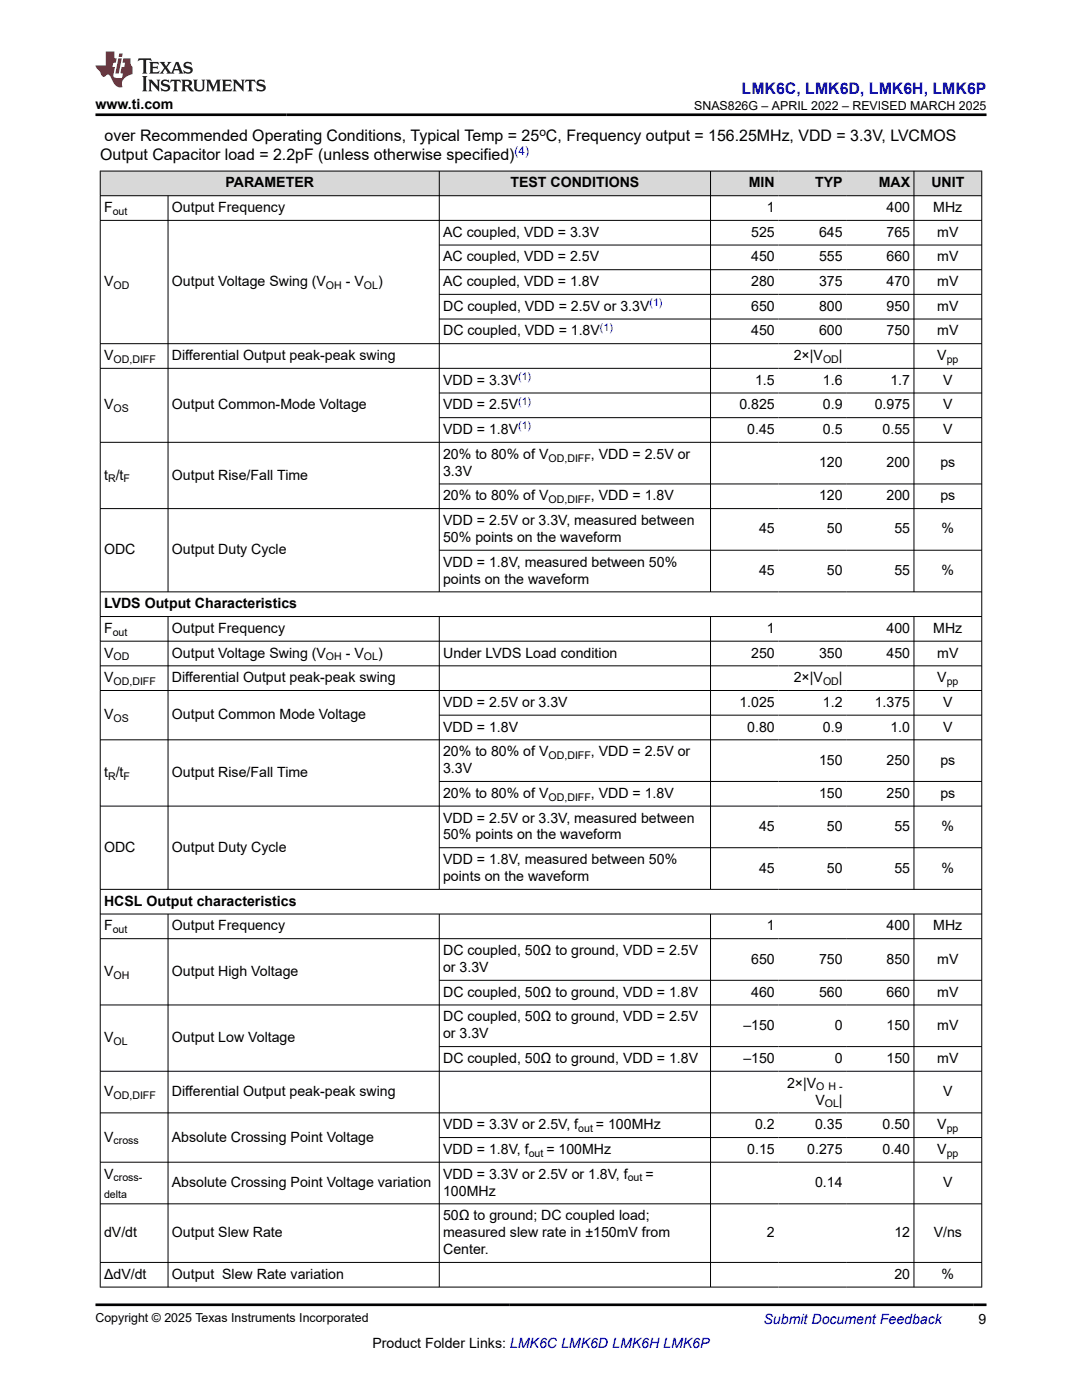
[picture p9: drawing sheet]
<svg xmlns="http://www.w3.org/2000/svg" width="216mm" height="279mm" viewBox="0 0 216 279" stroke-linecap="round" stroke-linejoin="round" font-family="sans-serif">
<defs><g id="words">
<text font-size="3.2" fill="#00f" x="148" y="18.7">LMK6C, LMK6D, LMK6H, LMK6P</text>
<g font-size="3.2">
<text x="20.9" y="28.2">over Recommended Operating Conditions, Typical Temp = 25 C, Frequency output = 156.25MHz, VDD = 3.3V, LVCMOS</text>
<text x="20" y="32">Output Capacitor load = 2.2pF (unless otherwise specified)</text>
</g>
<g font-size="2.8">
<text x="19.1" y="21.8">www.ti.com</text>
<text x="45" y="37.4">PARAMETER</text>
<text x="101.9" y="37.4">TEST CONDITIONS</text>
<text x="149.4" y="37.4">MIN</text>
<text x="162.6" y="37.4">TYP</text>
<text x="175.3" y="37.4">MAX</text>
<text x="185.8" y="37.4">UNIT</text>
<text x="20.8" y="42.3">F</text>
<text x="34.3" y="42.3">Output Frequency</text>
<text x="88.4" y="47.3">AC coupled, VDD = 3.3V</text>
<text x="149.9" y="47.3">525</text>
<text x="153" y="42.3">1</text>
<text x="163.4" y="47.3">645</text>
<text x="176.9" y="42.3">400</text>
<text x="176.9" y="47.3">765</text>
<text x="186.2" y="42.3">MHz</text>
<text x="187" y="47.3">mV</text>
<text x="88.4" y="52.2">AC coupled, VDD = 2.5V</text>
<text x="149.9" y="52.2">450</text>
<text x="163.4" y="52.2">555</text>
<text x="176.9" y="52.2">660</text>
<text x="187" y="52.2">mV</text>
<text x="20.8" y="57.1">V</text>
<text x="34.3" y="57.1">Output Voltage Swing (V</text>
<text x="69" y="57.1">- V</text>
<text x="75.4" y="57.1">)</text>
<text x="88.4" y="57.1">AC coupled, VDD = 1.8V</text>
<text x="149.9" y="57.1">280</text>
<text x="163.4" y="57.1">375</text>
<text x="176.9" y="57.1">470</text>
<text x="187" y="57.1">mV</text>
<text x="88.4" y="62">DC coupled, VDD = 2.5V or 3.3V</text>
<text x="149.9" y="62">650</text>
<text x="163.4" y="62">800</text>
<text x="176.9" y="62">950</text>
<text x="187" y="62">mV</text>
<text x="20.8" y="71.9">V</text>
<text x="34.3" y="71.9">Differential Output peak-peak swing</text>
<text x="88.4" y="66.9">DC coupled, VDD = 1.8V</text>
<text x="149.9" y="66.9">450</text>
<text x="158.4" y="71.9">2×|V</text>
<text x="163.4" y="66.9">600</text>
<text x="167.4" y="71.9">|</text>
<text x="176.9" y="66.9">750</text>
<text x="187" y="66.9">mV</text>
<text x="187" y="71.9">V</text>
<text x="88.4" y="76.8">VDD = 3.3V</text>
<text x="150.7" y="76.8">1.5</text>
<text x="164.2" y="76.8">1.6</text>
<text x="177.7" y="76.8">1.7</text>
<text x="188.2" y="76.8">V</text>
<text x="20.8" y="81.7">V</text>
<text x="34.3" y="81.7">Output Common-Mode Voltage</text>
<text x="88.4" y="81.7">VDD = 2.5V</text>
<text x="147.5" y="81.7">0.825</text>
<text x="164.2" y="81.7">0.9</text>
<text x="174.5" y="81.7">0.975</text>
<text x="188.2" y="81.7">V</text>
<text x="88.4" y="86.6">VDD = 1.8V</text>
<text x="149.1" y="86.6">0.45</text>
<text x="164.2" y="86.6">0.5</text>
<text x="176.1" y="86.6">0.55</text>
<text x="188.2" y="86.6">V</text>
<text x="20.8" y="95.7">t /t</text>
<text x="34.3" y="95.7">Output Rise/Fall Time</text>
<text x="88.4" y="91.5">20% to 80% of V</text>
<text x="88.4" y="94.9">3.3V</text>
<text x="117.9" y="91.5">, VDD = 2.5V or</text>
<text x="163.4" y="93.2">120</text>
<text x="176.9" y="93.2">200</text>
<text x="187.6" y="93.2">ps</text>
<text x="88.4" y="99.9">20% to 80% of V</text>
<text x="117.9" y="99.9">, VDD = 1.8V</text>
<text x="163.4" y="99.9">120</text>
<text x="176.9" y="99.9">200</text>
<text x="187.6" y="99.9">ps</text>
<text x="88.4" y="104.8">VDD = 2.5V or 3.3V, measured between</text>
<text x="151.5" y="106.5">45</text>
<text x="165" y="106.5">50</text>
<text x="178.5" y="106.5">55</text>
<text x="187.9" y="106.5">%</text>
<text x="20.8" y="110.6">ODC</text>
<text x="34.3" y="110.6">Output Duty Cycle</text>
<text x="88.4" y="108.2">50% points on the waveform</text>
<text x="88.4" y="113.1">VDD = 1.8V, measured between 50%</text>
<text x="88.4" y="116.5">points on the waveform</text>
<text x="151.5" y="114.8">45</text>
<text x="165" y="114.8">50</text>
<text x="178.5" y="114.8">55</text>
<text x="187.9" y="114.8">%</text>
<text x="20.8" y="121.4">LVDS Output Characteristics</text>
<text x="20.8" y="126.3">F</text>
<text x="20.8" y="131.2">V</text>
<text x="34.3" y="126.3">Output Frequency</text>
<text x="34.3" y="131.2">Output Voltage Swing (V</text>
<text x="69" y="131.2">- V</text>
<text x="75.4" y="131.2">)</text>
<text x="88.4" y="131.2">Under LVDS Load condition</text>
<text x="149.9" y="131.2">250</text>
<text x="153" y="126.3">1</text>
<text x="163.4" y="131.2">350</text>
<text x="176.9" y="126.3">400</text>
<text x="176.9" y="131.2">450</text>
<text x="186.2" y="126.3">MHz</text>
<text x="187" y="131.2">mV</text>
<text x="20.8" y="136.2">V</text>
<text x="34.3" y="136.2">Differential Output peak-peak swing</text>
<text x="158.4" y="136.2">2×|V</text>
<text x="167.4" y="136.2">|</text>
<text x="187" y="136.2">V</text>
<text x="20.8" y="143.5">V</text>
<text x="34.3" y="143.5">Output Common Mode Voltage</text>
<text x="88.4" y="141.1">VDD = 2.5V or 3.3V</text>
<text x="147.5" y="141.1">1.025</text>
<text x="164.2" y="141.1">1.2</text>
<text x="174.5" y="141.1">1.375</text>
<text x="188.2" y="141.1">V</text>
<text x="88.4" y="146">VDD = 1.8V</text>
<text x="149.1" y="146">0.80</text>
<text x="164.2" y="146">0.9</text>
<text x="177.7" y="146">1.0</text>
<text x="188.2" y="146">V</text>
<text x="20.8" y="155.1">t /t</text>
<text x="34.3" y="155.1">Output Rise/Fall Time</text>
<text x="88.4" y="150.9">20% to 80% of V</text>
<text x="88.4" y="154.3">3.3V</text>
<text x="117.9" y="150.9">, VDD = 2.5V or</text>
<text x="163.4" y="152.6">150</text>
<text x="176.9" y="152.6">250</text>
<text x="187.6" y="152.6">ps</text>
<text x="88.4" y="159.2">20% to 80% of V</text>
<text x="117.9" y="159.2">, VDD = 1.8V</text>
<text x="163.4" y="159.2">150</text>
<text x="176.9" y="159.2">250</text>
<text x="187.6" y="159.2">ps</text>
<text x="88.4" y="164.1">VDD = 2.5V or 3.3V, measured between</text>
<text x="88.4" y="167.5">50% points on the waveform</text>
<text x="151.5" y="165.8">45</text>
<text x="165" y="165.8">50</text>
<text x="178.5" y="165.8">55</text>
<text x="187.9" y="165.8">%</text>
<text x="20.8" y="170">ODC</text>
<text x="34.3" y="170">Output Duty Cycle</text>
<text x="88.4" y="172.5">VDD = 1.8V, measured between 50%</text>
<text x="88.4" y="175.8">points on the waveform</text>
<text x="151.5" y="174.2">45</text>
<text x="165" y="174.2">50</text>
<text x="178.5" y="174.2">55</text>
<text x="187.9" y="174.2">%</text>
<text x="20.8" y="180.8">HCSL Output characteristics</text>
<text x="20.8" y="185.7">F</text>
<text x="34.3" y="185.7">Output Frequency</text>
<text x="153" y="185.7">1</text>
<text x="176.9" y="185.7">400</text>
<text x="186.2" y="185.7">MHz</text>
<text x="88.4" y="190.6">DC coupled, 50Ω to ground, VDD = 2.5V</text>
<text x="20.8" y="194.8">V</text>
<text x="34.3" y="194.8">Output High Voltage</text>
<text x="88.4" y="194">or 3.3V</text>
<text x="149.9" y="192.3">650</text>
<text x="163.4" y="192.3">750</text>
<text x="176.9" y="192.3">850</text>
<text x="187" y="192.3">mV</text>
<text x="88.4" y="198.9">DC coupled, 50Ω to ground, VDD = 1.8V</text>
<text x="88.4" y="203.8">DC coupled, 50Ω to ground, VDD = 2.5V</text>
<text x="149.9" y="198.9">460</text>
<text x="163.4" y="198.9">560</text>
<text x="176.9" y="198.9">660</text>
<text x="187" y="198.9">mV</text>
<text x="20.8" y="208">V</text>
<text x="34.3" y="208">Output Low Voltage</text>
<text x="88.4" y="207.2">or 3.3V</text>
<text x="148.3" y="205.5">–150</text>
<text x="166.6" y="205.5">0</text>
<text x="176.9" y="205.5">150</text>
<text x="187" y="205.5">mV</text>
<text x="88.4" y="212.1">DC coupled, 50Ω to ground, VDD = 1.8V</text>
<text x="148.3" y="212.1">–150</text>
<text x="166.6" y="212.1">0</text>
<text x="176.9" y="212.1">150</text>
<text x="187" y="212.1">mV</text>
<text x="20.8" y="218.8">V</text>
<text x="34.3" y="218.8">Differential Output peak-peak swing</text>
<text x="157" y="217.1">2×|V</text>
<text x="162.7" y="220.5">V</text>
<text x="167.4" y="220.5">|</text>
<text x="188.2" y="218.8">V</text>
<text x="20.8" y="227.8">V</text>
<text x="34.3" y="227.8">Absolute Crossing Point Voltage</text>
<text x="88.4" y="225.4">VDD = 3.3V or 2.5V, f</text>
<text x="118.9" y="225.4">= 100MHz</text>
<text x="150.7" y="225.4">0.2</text>
<text x="162.6" y="225.4">0.35</text>
<text x="176.1" y="225.4">0.50</text>
<text x="187" y="225.4">V</text>
<text x="88.4" y="230.3">VDD = 1.8V, f</text>
<text x="109" y="230.3">= 100MHz</text>
<text x="149.1" y="230.3">0.15</text>
<text x="161.1" y="230.3">0.275</text>
<text x="176.1" y="230.3">0.40</text>
<text x="187" y="230.3">V</text>
<text x="20.8" y="235.2">V</text>
<text x="34.3" y="236.9">Absolute Crossing Point Voltage variation</text>
<text x="88.4" y="235.2">VDD = 3.3V or 2.5V or 1.8V, f</text>
<text x="88.4" y="238.6">100MHz</text>
<text x="128.8" y="235.2">=</text>
<text x="162.6" y="236.9">0.14</text>
<text x="188.2" y="236.9">V</text>
<text x="88.4" y="243.5">50Ω to ground; DC coupled load;</text>
<text x="20.8" y="246.9">dV/dt</text>
<text x="34.3" y="246.9">Output Slew Rate</text>
<text x="88.4" y="246.9">measured slew rate in ±150mV from</text>
<text x="88.4" y="250.3">Center.</text>
<text x="153" y="246.9">2</text>
<text x="178.5" y="246.9">12</text>
<text x="186.3" y="246.9">V/ns</text>
<text x="20.8" y="255.2">ΔdV/dt</text>
<text x="34.3" y="255.2">Output Slew Rate variation</text>
<text x="178.5" y="255.2">20</text>
<text x="187.9" y="255.2">%</text>
<text x="74.3" y="269">Product Folder Links: LMK6C LMK6D LMK6H LMK6P</text>
<text x="195.3" y="264.2">9</text>
</g>
<text font-size="2.8" fill="#00f" x="152.4" y="264.2">Submit Document Feedback</text>
<g font-size="2.5">
<text x="138.5" y="21.9">SNAS826G – APRIL 2022 – REVISED MARCH 2025</text>
<text x="19.1" y="263.9">Copyright © 2025 Texas Instruments Incorporated</text>
</g>
<text font-size="2.4" x="107.6" y="27.2">o</text>
<text font-size="2.4" fill="#00f" x="102.7" y="31">(4)</text>
<g font-size="2.1">
<text x="22.5" y="42.9">out</text>
<text x="22.6" y="57.7">OD</text>
<text x="65" y="57.7">OH</text>
<text x="72.6" y="57.7">OL</text>
<text x="22.6" y="72.4">OD,DIFF</text>
<text x="164.2" y="72.4">OD</text>
<text x="188.9" y="72.4">pp</text>
<text x="22.6" y="82.3">OS</text>
<text x="109.4" y="92.1">OD,DIFF</text>
<text x="21.6" y="96.3">R</text>
<text x="24.6" y="96.3">F</text>
<text x="109.4" y="100.4">OD,DIFF</text>
<text x="22.5" y="126.9">out</text>
<text x="22.6" y="131.8">OD</text>
<text x="65" y="131.8">OH</text>
<text x="72.6" y="131.8">OL</text>
<text x="22.6" y="136.7">OD,DIFF</text>
<text x="164.2" y="136.7">OD</text>
<text x="188.9" y="136.7">pp</text>
<text x="22.6" y="144.1">OS</text>
<text x="21.6" y="155.6">R</text>
<text x="24.6" y="155.6">F</text>
<text x="109.4" y="151.5">OD,DIFF</text>
<text x="109.4" y="159.8">OD,DIFF</text>
<text x="22.5" y="186.3">out</text>
<text x="22.6" y="195.3">OH</text>
<text x="22.6" y="208.6">OL</text>
<text x="22.6" y="219.3">OD,DIFF</text>
<text x="162.9" y="217.6">O H -</text>
<text x="164.6" y="221">OL</text>
<text x="115.4" y="225.9">out</text>
<text x="188.9" y="225.9">pp</text>
<text x="22.6" y="228.4">cross</text>
<text x="105.5" y="230.9">out</text>
<text x="188.9" y="230.9">pp</text>
<text x="20.8" y="239.2">delta</text>
<text x="22.6" y="235.8">cross-</text>
<text x="125.3" y="235.8">out</text>
</g>
<g font-size="2.1" fill="#00f">
<text x="129.6" y="61.1">(1)</text>
<text x="119.7" y="66">(1)</text>
<text x="103.4" y="75.8">(1)</text>
<text x="103.4" y="80.8">(1)</text>
<text x="103.4" y="85.7">(1)</text>
</g>
</g></defs>
<g fill="#d8d8d8">
<path d="M20 34.1h175.9v5h-175.9z" fill-rule="evenodd"/>
<path d="M20.1 34.2h67.5v4.8h-67.5z" fill-rule="evenodd"/>
<path d="M87.7 34.2h54v4.8h-54z" fill-rule="evenodd"/>
<path d="M141.8 34.2h13.5v4.8h-13.5z" fill-rule="evenodd"/>
<path d="M155.3 34.2h13.5v4.8h-13.5z" fill-rule="evenodd"/>
<path d="M168.8 34.2h13.5v4.8h-13.5z" fill-rule="evenodd"/>
<path d="M182.4 34.2h13.4v4.8h-13.4z" fill-rule="evenodd"/>
</g>
<g fill="none" stroke="#000" stroke-width=".2">
<path d="M19.9 34.1h176.1M19.9 39.1h176.1M20 34.1v222.8M33.5 39.1v79.1M87.7 34.1v84.1M141.8 34.1v84.1M182.4 34.1v84.1M195.9 34.1v222.8M19.9 44h176.1M87.7 48.9h108.3M87.7 53.8h108.3M87.7 58.7h108.3"/>
<path d="M19.9 73.5h176.1M87.7 63.7h108.3M87.7 78.4h108.3M196 68.6h-176.1M19.9 88.3h176.1M87.7 83.4h108.3M87.7 96.6h108.3M19.9 101.5h176.1M87.7 109.8h108.3M196 118.1h-176.1M19.9 123h176.1M19.9 128h176.1"/>
<path d="M19.9 132.9h176.1M19.9 137.8h176.1M33.5 123v54.6M87.7 123v54.6M141.8 123v54.6M182.4 123v54.6M19.9 147.6h176.1M87.7 142.7h108.3M87.7 156h108.3M19.9 160.9h176.1M19.9 177.5h176.1M87.7 169.2h108.3"/>
<path d="M19.9 182.4h176.1M19.9 187.3h176.1M33.5 182.4v74.5M87.7 182.4v74.5M87.7 195.6h108.3M141.8 182.4v74.5M182.4 182.4v74.5M19.9 200.6h176.1M19.9 213.8h176.1M87.7 208.9h108.3M19.9 222.1h176.1M19.9 231.9h176.1"/>
<path d="M87.7 227h108.3M19.9 240.3h176.1M19.9 251.9h176.1M19.9 256.9h176.1"/>
</g>
<path d="M27.7 11.6l-.2 .6 .5-.2h.6v.1v2.2l-.2 .4h1l-.2-.4v-2.2v-.1h.5l.5 .2-.1-.6zM29.8 12.4l.2 .3v1.6l-.2 .4h1.9l.1-.6a1.08 1.08 0 0 1-1.3 .2v-.7h.6l.4 .2v-.7l-.4 .2h-.6v-.5l.2-.2a1 1 0 0 1 1 .3l-.1-.5zM31.8 12.4l1 1.1-1 1.2h.9l-.2-.2 .4-.8 .5 .8-.2 .2h1.6l-.2-.2 .1-.5h1l.1 .5-.1 .2h.9l-.2-.4-.8-1.9h-.5l-1 2.1-.8-1.1 .9-1h-.8l.2 .2-.5 .6-.3-.6 .1-.2zM35.2 12.8l.4 1h-.8zM36.8 12.5a.65 .65 0 0 0-.2 .7 .65 .65 0 0 0 .6 .5l.7 .1 .1 .3a.79 .79 0 0 1-.7 .4 .79 .79 0 0 1-.7-.5l.1 .7 .2-.1a.93 .93 0 0 0 1.1 0 .93 .93 0 0 0 .4-.9 1.46 1.46 0 0 0-1.2-.6l-.1-.3a1.09 1.09 0 0 1 1.2 .2l-.2-.6-.1 .1-.6-.2zM28.4 15.2l.2 .4v2.2l-.2 .4h1l-.2-.4v-2.2l.2-.4zM29.6 15.9l.2 .4v1.5l-.2 .4h.8l-.3-.4v-1.3l1.7 1.8v-2l.2-.4h-.8l.2 .2 .1 1.1-1.2-1.3zM32.3 16a.65 .65 0 0 0-.2 .8 .65 .65 0 0 0 .7 .4l.6 .2 .1 .2a.79 .79 0 0 1-.7 .4 .79 .79 0 0 1-.7-.5l.1 .7 .2-.1a.93 .93 0 0 0 1.1 .1 .93 .93 0 0 0 .4-1 1.46 1.46 0 0 0-1.2-.5l-.1-.4a1.09 1.09 0 0 1 1.2 .2l-.2-.6-.1 .1-.6-.1zM34.1 15.9l-.1 .6a.63 .63 0 0 1 .7-.3l.1 1.6-.3 .4h1l-.2-.4v-1.6a.66 .66 0 0 1 .8 .3l-.1-.6zM36.2 15.9l.2 .4v1.5l-.2 .4h.9l-.2-.2v-.7h.5l.1 .2a.79 .79 0 0 0 1.2 .6l-1-.9a.61 .61 0 0 0 .6-.6 .61 .61 0 0 0-.5-.7zM36.9 16.2h.2a.47 .47 0 0 1 .5 .1 .47 .47 0 0 1 .1 .5l-.2 .1-.6 .1zM38.5 15.9l.2 .2a2.27 2.27 0 0 0 .4 2 1.04 1.04 0 0 0 1.7-.7v-1.3l.2-.2h-.8l.2 .4v1.1a.6 .6 0 0 1-.6 .6 .6 .6 0 0 1-.6-.6v-1.1l.3-.4zM41.1 15.9l.2 .4v1.5l-.2 .4h.7l-.2-.4v-1.4l.9 1.9 .8-1.9v1.4l-.2 .4h1l-.3-.4v-1.5l.3-.4h-.8l-.7 1.5-.7-1.5zM44.3 15.9l.2 .4v1.5l-.2 .4h1.9l.1-.6a1.09 1.09 0 0 1-1.3 .2v-.7h.6l.4 .2v-.6l-.4 .2h-.6v-.6l.2-.1a1.01 1.01 0 0 1 1 .3l-.1-.6zM46.4 15.9l.3 .4v1.5l-.3 .4h.8l-.2-.4v-1.3l1.6 1.8v-2l.2-.4h-.7l.2 .2v1.1l-1.2-1.3zM49 15.9l-.1 .6a.63 .63 0 0 1 .8-.3v1.6l-.3 .4h1l-.2-.4v-1.6a.66 .66 0 0 1 .8 .3l-.1-.6zM51.4 16a.65 .65 0 0 0-.2 .8 .65 .65 0 0 0 .6 .4l.6 .2 .2 .2a.79 .79 0 0 1-.8 .4 .79 .79 0 0 1-.6-.5l.1 .7 .2-.1a.93 .93 0 0 0 1 .1 .93 .93 0 0 0 .5-1 1.46 1.46 0 0 0-1.3-.5l-.1-.4a1.09 1.09 0 0 1 1.3 .2l-.2-.6-.2 .1-.5-.1z" fill="#231f20"/>
<path d="M21.1 10.3v2.7h-2v.4l.9 1a.95 .95 0 0 0 .9 .9 .59 .59 0 0 1 .6-.4 .59 .59 0 0 1 .5 .3l.4 .8a1.59 1.59 0 0 0 2.1 1.4 1.61 1.61 0 0 1 1-2.3l1-.3-.1-1.5a1.59 1.59 0 0 1-.4-1.7h-1.4l-.2 .9h.5l-.1 .9h-.5l-.2 .9v.3l.4 .1-.2 .9h-.6a.73 .73 0 0 1-1.1-.7l.3-1.5h-.5l.2-.9h.5l.2-.9h-.5v-1.3zM23.6 11.6l-.6 3.1h.7l.6-3.1zM23.8 10.7l-.1 .6h.7l.1-.6z" fill="#ed1c24"/>
<path d="M19.1 22.9h177.8M19.1 260.4h177.8" fill="none" stroke="#000" stroke-width=".53"/>
<use href="#words"/>
</svg>
